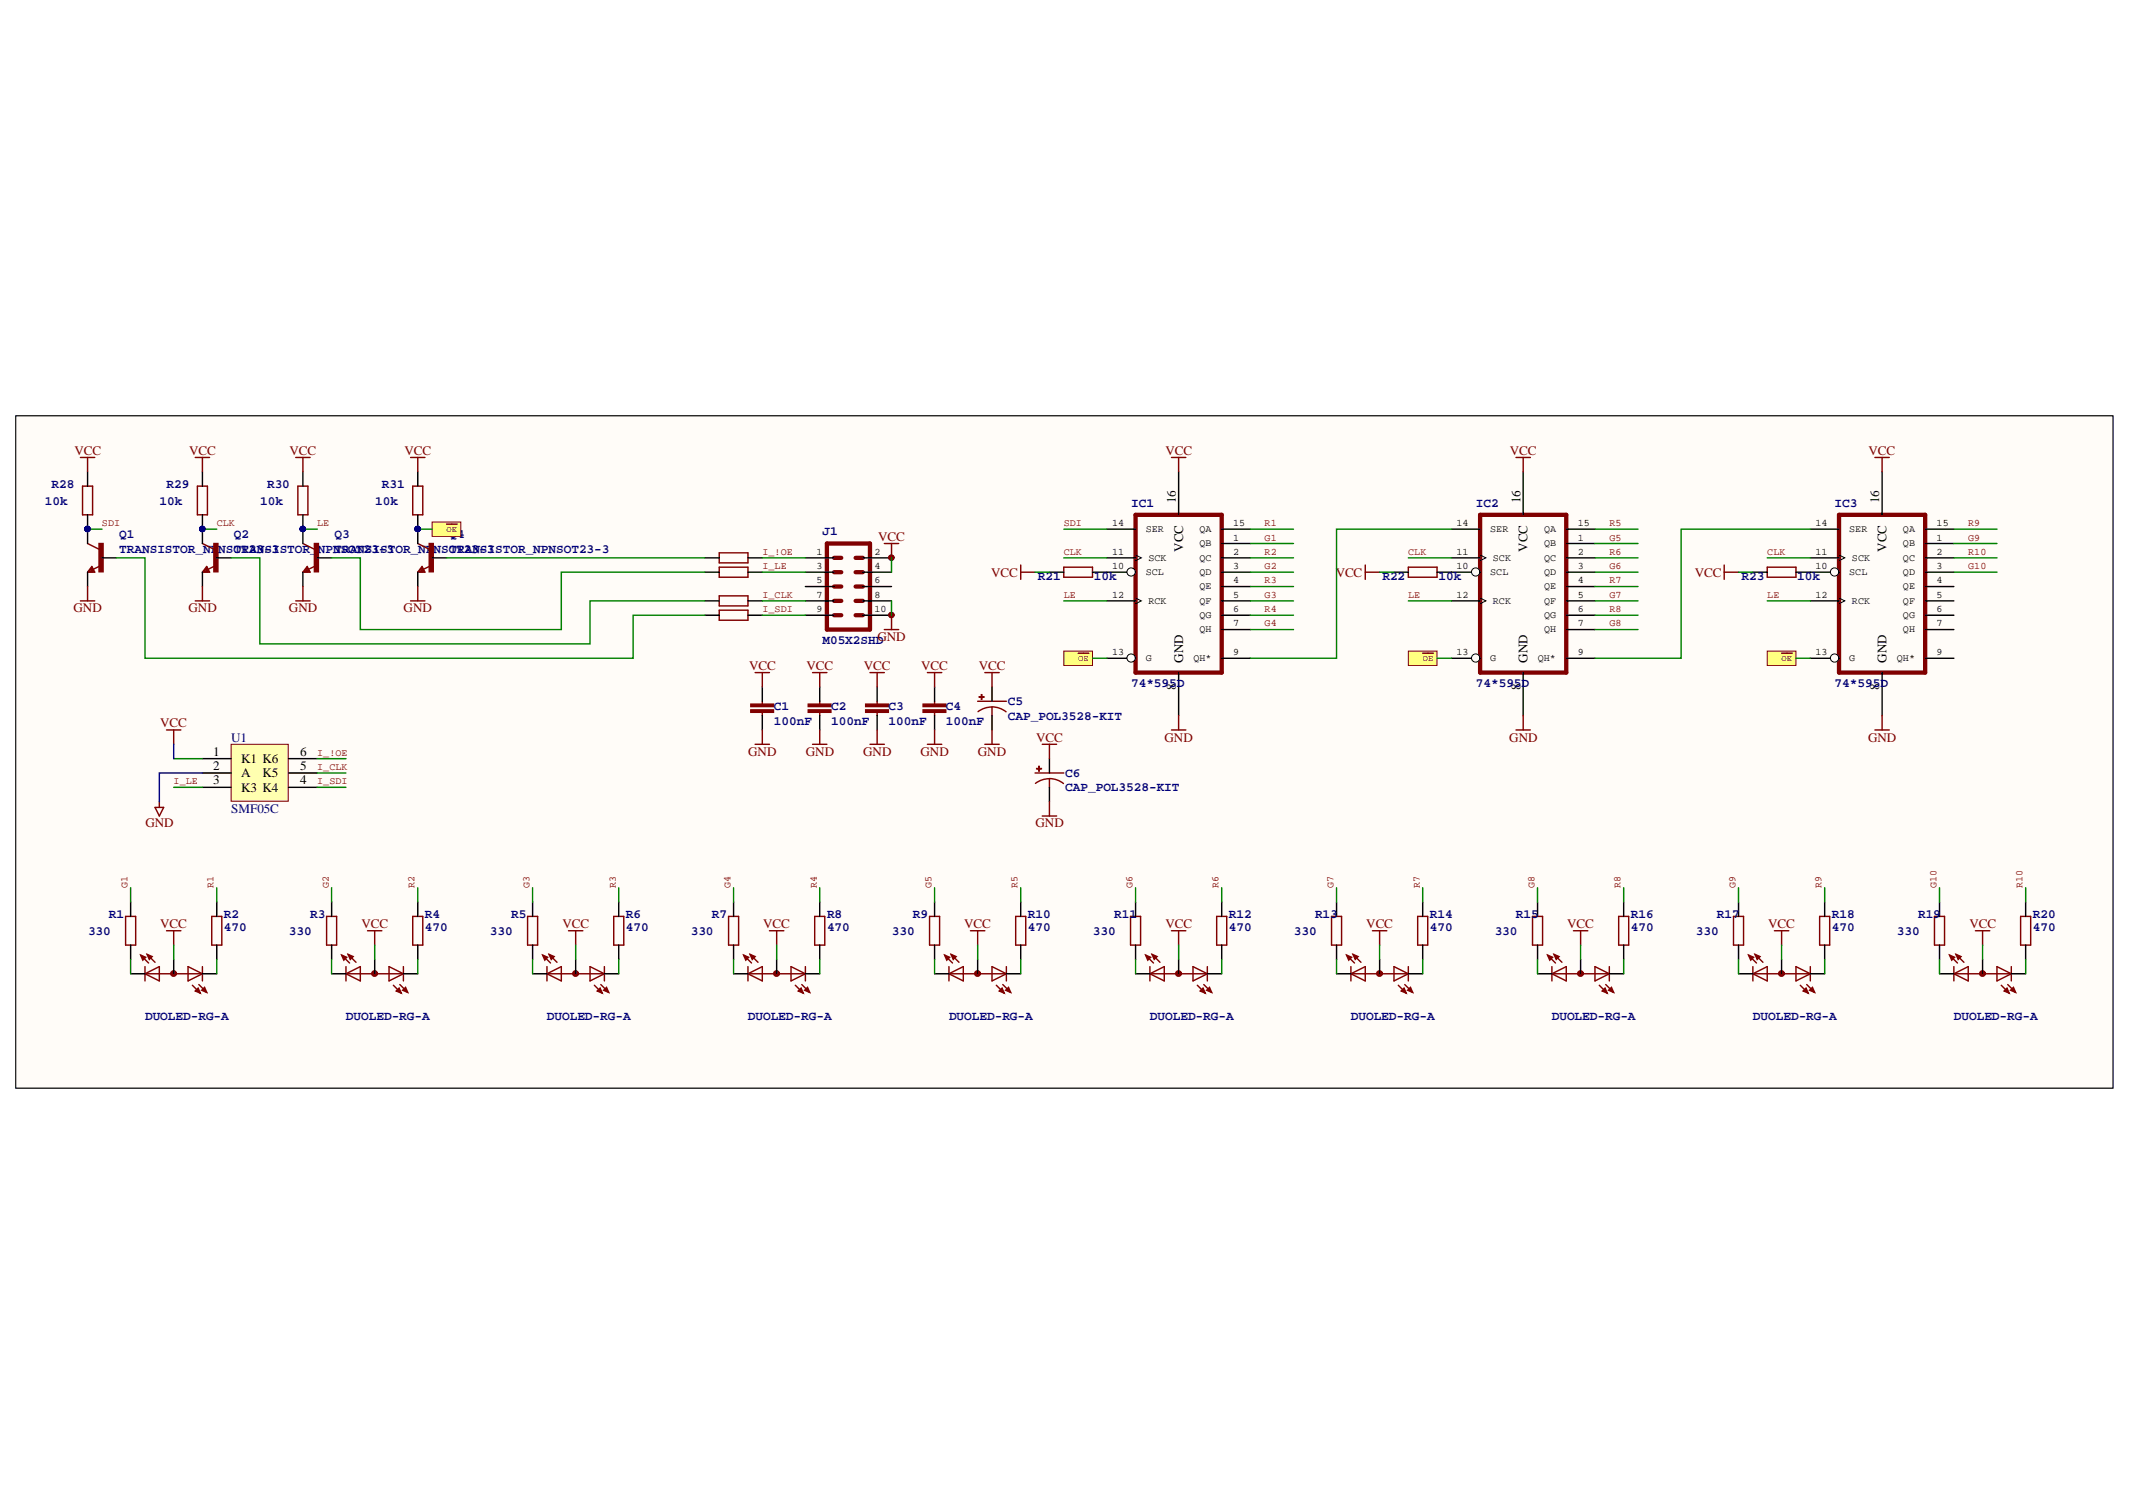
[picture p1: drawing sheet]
<svg xmlns="http://www.w3.org/2000/svg" width="297mm" height="210mm" viewBox="0 0 297 210" stroke-linecap="round" stroke-linejoin="round" font-family="sans-serif">
<defs><g id="words">
<g font-size="1.8" fill="#800000">
<text x="10.4" y="63.3">VCC</text>
<text x="26.3" y="63.3">VCC</text>
<text x="40.3" y="63.3">VCC</text>
<text x="56.4" y="63.3">VCC</text>
<text x="162.4" y="63.3">VCC</text>
<text x="210.4" y="63.3">VCC</text>
<text x="260.3" y="63.3">VCC</text>
<text x="122.4" y="75.3">VCC</text>
<text x="138.1" y="80.3">VCC</text>
<text x="186.1" y="80.3">VCC</text>
<text x="236.1" y="80.3">VCC</text>
<text x="10.2" y="85.3">GND</text>
<text x="26.3" y="85.3">GND</text>
<text x="40.3" y="85.3">GND</text>
<text x="56.2" y="85.3">GND</text>
<text x="122.2" y="89.3">GND</text>
<text x="104.4" y="93.3">VCC</text>
<text x="112.3" y="93.3">VCC</text>
<text x="120.3" y="93.3">VCC</text>
<text x="128.3" y="93.3">VCC</text>
<text x="136.4" y="93.3">VCC</text>
<text x="22.3" y="101.3">VCC</text>
<text x="104.2" y="105.3">GND</text>
<text x="112.3" y="105.3">GND</text>
<text x="120.3" y="105.3">GND</text>
<text x="128.2" y="105.3">GND</text>
<text x="136.2" y="105.3">GND</text>
<text x="144.4" y="103.3">VCC</text>
<text x="162.2" y="103.3">GND</text>
<text x="210.3" y="103.3">GND</text>
<text x="260.3" y="103.3">GND</text>
<text x="20.3" y="115.3">GND</text>
<text x="144.3" y="115.3">GND</text>
<text x="22.3" y="129.2">VCC</text>
<text x="50.4" y="129.2">VCC</text>
<text x="78.4" y="129.2">VCC</text>
<text x="106.3" y="129.2">VCC</text>
<text x="134.3" y="129.2">VCC</text>
<text x="162.4" y="129.2">VCC</text>
<text x="190.4" y="129.2">VCC</text>
<text x="218.4" y="129.2">VCC</text>
<text x="246.3" y="129.2">VCC</text>
<text x="274.4" y="129.2">VCC</text>
</g>
<g font-size="1.8" fill="#000080">
<text x="6.3" y="70.3">10k</text>
<text x="7.2" y="68">R28</text>
<text x="22.2" y="70.3">10k</text>
<text x="23.2" y="68">R29</text>
<text x="36.2" y="70.3">10k</text>
<text x="37.2" y="68">R30</text>
<text x="52.3" y="70.3">10k</text>
<text x="53.2" y="68">R31</text>
<text x="157.6" y="70.6">IC1</text>
<text x="205.6" y="70.6">IC2</text>
<text x="255.6" y="70.6">IC3</text>
<text x="16.6" y="75">Q1</text>
<text x="16.6" y="77">TRANSISTOR_NPNSOT23-3</text>
<text x="32.6" y="75">Q2</text>
<text x="32.6" y="77">TRANSISTOR_NPNSOT23-3</text>
<text x="46.6" y="75">Q3</text>
<text x="46.6" y="77">TRANSISTOR_NPNSOT23-3</text>
<text x="62.6" y="75">Q4</text>
<text x="62.6" y="77">TRANSISTOR_NPNSOT23-3</text>
<text x="114.6" y="74.6">J1</text>
<text x="144.6" y="80.8">R21</text>
<text x="152.4" y="80.7">10k</text>
<text x="192.6" y="80.8">R22</text>
<text x="200.4" y="80.7">10k</text>
<text x="242.6" y="80.8">R23</text>
<text x="250.4" y="80.7">10k</text>
<text x="114.6" y="89.7">M05X2SHD</text>
<text x="157.6" y="95.7">74*595D</text>
<text x="205.6" y="95.7">74*595D</text>
<text x="255.6" y="95.7">74*595D</text>
<text x="107.8" y="99">C1</text>
<text x="107.8" y="100.9">100nF</text>
<text x="115.8" y="99">C2</text>
<text x="115.8" y="100.9">100nF</text>
<text x="123.8" y="99">C3</text>
<text x="123.8" y="100.9">100nF</text>
<text x="131.8" y="99">C4</text>
<text x="131.8" y="100.9">100nF</text>
<text x="140.4" y="98.2">C5</text>
<text x="140.4" y="100.2">CAP_POL3528-KIT</text>
<text x="32.2" y="103.3">U1</text>
<text x="32.2" y="113.3">SMF05C</text>
<text x="148.4" y="108.2">C6</text>
<text x="148.4" y="110.2">CAP_POL3528-KIT</text>
<text x="12.3" y="130.2">330</text>
<text x="15.2" y="127.9">R1</text>
<text x="31.2" y="127.9">R2</text>
<text x="31.2" y="129.7">470</text>
<text x="40.3" y="130.2">330</text>
<text x="43.2" y="127.9">R3</text>
<text x="59.2" y="127.9">R4</text>
<text x="59.2" y="129.7">470</text>
<text x="68.2" y="130.2">330</text>
<text x="71.2" y="127.9">R5</text>
<text x="87.2" y="127.9">R6</text>
<text x="87.2" y="129.7">470</text>
<text x="96.2" y="130.2">330</text>
<text x="99.2" y="127.9">R7</text>
<text x="115.2" y="127.9">R8</text>
<text x="115.2" y="129.7">470</text>
<text x="124.3" y="130.2">330</text>
<text x="127.2" y="127.9">R9</text>
<text x="143.2" y="127.9">R10</text>
<text x="143.2" y="129.7">470</text>
<text x="152.3" y="130.2">330</text>
<text x="155.2" y="127.9">R11</text>
<text x="171.2" y="127.9">R12</text>
<text x="171.2" y="129.7">470</text>
<text x="180.3" y="130.2">330</text>
<text x="183.2" y="127.9">R13</text>
<text x="199.2" y="127.9">R14</text>
<text x="199.2" y="129.7">470</text>
<text x="208.2" y="130.2">330</text>
<text x="211.2" y="127.9">R15</text>
<text x="227.2" y="127.9">R16</text>
<text x="227.2" y="129.7">470</text>
<text x="236.3" y="130.2">330</text>
<text x="239.2" y="127.9">R17</text>
<text x="255.2" y="127.9">R18</text>
<text x="255.2" y="129.7">470</text>
<text x="264.3" y="130.2">330</text>
<text x="267.2" y="127.9">R19</text>
<text x="283.2" y="127.9">R20</text>
<text x="283.2" y="129.7">470</text>
<text x="20.2" y="142.1">DUOLED-RG-A</text>
<text x="48.2" y="142.1">DUOLED-RG-A</text>
<text x="76.2" y="142.1">DUOLED-RG-A</text>
<text x="104.2" y="142.1">DUOLED-RG-A</text>
<text x="132.2" y="142.1">DUOLED-RG-A</text>
<text x="160.2" y="142.1">DUOLED-RG-A</text>
<text x="188.2" y="142.1">DUOLED-RG-A</text>
<text x="216.2" y="142.1">DUOLED-RG-A</text>
<text x="244.2" y="142.1">DUOLED-RG-A</text>
<text x="272.2" y="142.1">DUOLED-RG-A</text>
</g>
<g font-size="1.8">
<text x="163.8" y="70.1" transform="rotate(-90 163.8 70.1)">16</text>
<text x="211.8" y="70.1" transform="rotate(-90 211.8 70.1)">16</text>
<text x="261.8" y="70.1" transform="rotate(-90 261.8 70.1)">16</text>
<text x="164.8" y="76.8" transform="rotate(-90 164.8 76.8)">VCC</text>
<text x="212.8" y="76.8" transform="rotate(-90 212.8 76.8)">VCC</text>
<text x="262.8" y="76.8" transform="rotate(-90 262.8 76.8)">VCC</text>
<text x="164.8" y="92.3" transform="rotate(-90 164.8 92.3)">GND</text>
<text x="212.8" y="92.3" transform="rotate(-90 212.8 92.3)">GND</text>
<text x="262.8" y="92.3" transform="rotate(-90 262.8 92.3)">GND</text>
<text x="163.8" y="96.2" transform="rotate(-90 163.8 96.2)">8</text>
<text x="211.8" y="96.2" transform="rotate(-90 211.8 96.2)">8</text>
<text x="261.8" y="96.2" transform="rotate(-90 261.8 96.2)">8</text>
<text x="29.7" y="105.3">1</text>
<text x="29.7" y="107.3">2</text>
<text x="33.6" y="106.3">K1 K6</text>
<text x="41.8" y="107.3">5</text>
<text x="41.8" y="105.3">6</text>
<text x="29.7" y="109.3">3</text>
<text x="33.6" y="108.3">A</text>
<text x="33.6" y="110.3">K3 K4</text>
<text x="36.6" y="108.3">K5</text>
<text x="41.8" y="109.3">4</text>
</g>
<g font-size="1.4" fill="#800000">
<text x="14.2" y="73.3">SDI</text>
<text x="30.2" y="73.3">CLK</text>
<text x="44.2" y="73.3">LE</text>
<text x="106.2" y="77.3">I_!OE</text>
<text x="148.2" y="77.3">CLK</text>
<text x="148.2" y="73.3">SDI</text>
<text x="176.2" y="75.3">G1</text>
<text x="176.2" y="73.3">R1</text>
<text x="176.2" y="77.3">R2</text>
<text x="196.2" y="77.3">CLK</text>
<text x="224.2" y="75.3">G5</text>
<text x="224.2" y="73.3">R5</text>
<text x="224.2" y="77.3">R6</text>
<text x="246.2" y="77.3">CLK</text>
<text x="274.2" y="75.3">G9</text>
<text x="274.2" y="73.3">R9</text>
<text x="274.2" y="77.3">R10</text>
<text x="106.2" y="79.3">I_LE</text>
<text x="106.2" y="83.3">I_CLK</text>
<text x="148.2" y="83.3">LE</text>
<text x="176.2" y="79.3">G2</text>
<text x="176.2" y="83.3">G3</text>
<text x="176.2" y="81.3">R3</text>
<text x="196.2" y="83.3">LE</text>
<text x="224.2" y="79.3">G6</text>
<text x="224.2" y="83.3">G7</text>
<text x="224.2" y="81.3">R7</text>
<text x="246.2" y="83.3">LE</text>
<text x="274.2" y="79.3">G10</text>
<text x="106.2" y="85.3">I_SDI</text>
<text x="176.2" y="87.3">G4</text>
<text x="176.2" y="85.3">R4</text>
<text x="224.2" y="87.3">G8</text>
<text x="224.2" y="85.3">R8</text>
<text x="44.2" y="105.2">I_!OE</text>
<text x="44.2" y="107.2">I_CLK</text>
<text x="24.2" y="109.3">I_LE</text>
<text x="44.2" y="109.3">I_SDI</text>
<text x="17.8" y="123.7" transform="rotate(-90 17.8 123.7)">G1</text>
<text x="29.8" y="123.7" transform="rotate(-90 29.8 123.7)">R1</text>
<text x="45.8" y="123.7" transform="rotate(-90 45.8 123.7)">G2</text>
<text x="57.8" y="123.7" transform="rotate(-90 57.8 123.7)">R2</text>
<text x="73.8" y="123.7" transform="rotate(-90 73.8 123.7)">G3</text>
<text x="85.8" y="123.7" transform="rotate(-90 85.8 123.7)">R3</text>
<text x="101.8" y="123.7" transform="rotate(-90 101.8 123.7)">G4</text>
<text x="113.8" y="123.7" transform="rotate(-90 113.8 123.7)">R4</text>
<text x="129.8" y="123.7" transform="rotate(-90 129.8 123.7)">G5</text>
<text x="141.8" y="123.7" transform="rotate(-90 141.8 123.7)">R5</text>
<text x="157.8" y="123.7" transform="rotate(-90 157.8 123.7)">G6</text>
<text x="169.8" y="123.7" transform="rotate(-90 169.8 123.7)">R6</text>
<text x="185.8" y="123.7" transform="rotate(-90 185.8 123.7)">G7</text>
<text x="197.8" y="123.7" transform="rotate(-90 197.8 123.7)">R7</text>
<text x="213.8" y="123.7" transform="rotate(-90 213.8 123.7)">G8</text>
<text x="225.8" y="123.7" transform="rotate(-90 225.8 123.7)">R8</text>
<text x="241.8" y="123.7" transform="rotate(-90 241.8 123.7)">G9</text>
<text x="253.8" y="123.7" transform="rotate(-90 253.8 123.7)">R9</text>
<text x="269.8" y="123.7" transform="rotate(-90 269.8 123.7)">G10</text>
<text x="281.8" y="123.7" transform="rotate(-90 281.8 123.7)">R10</text>
</g>
<g font-size="1.4">
<text x="113.7" y="77.3">1</text>
<text x="121.8" y="77.3">2</text>
<text x="154.9" y="77.3">11</text>
<text x="154.9" y="73.3">14</text>
<text x="159.6" y="74.1">SER</text>
<text x="167.1" y="76.1">QB</text>
<text x="167.1" y="74.1">QA</text>
<text x="171.8" y="75.3">1</text>
<text x="171.8" y="77.3">2</text>
<text x="171.8" y="73.3">15</text>
<text x="202.9" y="77.3">11</text>
<text x="202.9" y="73.3">14</text>
<text x="207.6" y="74.1">SER</text>
<text x="215.1" y="76.1">QB</text>
<text x="215.1" y="74.1">QA</text>
<text x="219.8" y="75.3">1</text>
<text x="219.8" y="77.3">2</text>
<text x="219.8" y="73.3">15</text>
<text x="252.9" y="77.3">11</text>
<text x="252.9" y="73.3">14</text>
<text x="257.6" y="74.1">SER</text>
<text x="265.1" y="76.1">QB</text>
<text x="265.1" y="74.1">QA</text>
<text x="269.8" y="75.3">1</text>
<text x="269.8" y="77.3">2</text>
<text x="269.8" y="73.3">15</text>
<text x="113.7" y="83.3">7</text>
<text x="113.7" y="81.3">5</text>
<text x="113.7" y="79.3">3</text>
<text x="121.8" y="83.3">8</text>
<text x="121.8" y="81.3">6</text>
<text x="121.8" y="79.3">4</text>
<text x="154.9" y="79.3">10</text>
<text x="154.9" y="83.3">12</text>
<text x="159.6" y="80.1">SCL</text>
<text x="160" y="78.1">SCK</text>
<text x="167.1" y="78.1">QC</text>
<text x="167.1" y="80.1">QD</text>
<text x="167.1" y="82.1">QE</text>
<text x="171.8" y="79.3">3</text>
<text x="171.8" y="81.3">4</text>
<text x="171.8" y="83.3">5</text>
<text x="202.9" y="79.3">10</text>
<text x="202.9" y="83.3">12</text>
<text x="207.6" y="80.1">SCL</text>
<text x="208" y="78.1">SCK</text>
<text x="215.1" y="78.1">QC</text>
<text x="215.1" y="80.1">QD</text>
<text x="215.1" y="82.1">QE</text>
<text x="219.8" y="79.3">3</text>
<text x="219.8" y="81.3">4</text>
<text x="219.8" y="83.3">5</text>
<text x="252.9" y="79.3">10</text>
<text x="252.9" y="83.3">12</text>
<text x="257.6" y="80.1">SCL</text>
<text x="258" y="78.1">SCK</text>
<text x="265.1" y="78.1">QC</text>
<text x="265.1" y="80.1">QD</text>
<text x="265.1" y="82.1">QE</text>
<text x="269.8" y="79.3">3</text>
<text x="269.8" y="81.3">4</text>
<text x="269.8" y="83.3">5</text>
<text x="113.7" y="85.3">9</text>
<text x="121.8" y="85.3">10</text>
<text x="160" y="84.1">RCK</text>
<text x="167.1" y="84.1">QF</text>
<text x="167.1" y="86.1">QG</text>
<text x="167.1" y="88.1">QH</text>
<text x="171.8" y="85.3">6</text>
<text x="171.8" y="87.3">7</text>
<text x="208" y="84.1">RCK</text>
<text x="215.1" y="84.1">QF</text>
<text x="215.1" y="86.1">QG</text>
<text x="215.1" y="88.1">QH</text>
<text x="219.8" y="85.3">6</text>
<text x="219.8" y="87.3">7</text>
<text x="258" y="84.1">RCK</text>
<text x="265.1" y="84.1">QF</text>
<text x="265.1" y="86.1">QG</text>
<text x="265.1" y="88.1">QH</text>
<text x="269.8" y="85.3">6</text>
<text x="269.8" y="87.3">7</text>
<text x="154.9" y="91.3">13</text>
<text x="159.6" y="92.1">G</text>
<text x="166.3" y="92.1">QH*</text>
<text x="171.8" y="91.3">9</text>
<text x="202.9" y="91.3">13</text>
<text x="207.6" y="92.1">G</text>
<text x="214.3" y="92.1">QH*</text>
<text x="219.8" y="91.3">9</text>
<text x="252.9" y="91.3">13</text>
<text x="257.6" y="92.1">G</text>
<text x="264.3" y="92.1">QH*</text>
<text x="269.8" y="91.3">9</text>
</g>
<g font-size="1.2" fill="#800000">
<text x="62.2" y="74">OE</text>
<text x="150.2" y="92">OE</text>
<text x="198.2" y="92">OE</text>
<text x="248.2" y="92">OE</text>
</g>
</g></defs>
<path d="M2.2 57.9h292.2v93.7h-292.2z" fill="#fffcf8" stroke="#000" stroke-width=".14"/>
<g fill="#000080" stroke="#000080" stroke-width=".14">
<circle cx="124.2" cy="85.7" r=".37"/>
<circle cx="124.2" cy="77.7" r=".37"/>
</g>
<path d="M158.2 71.7h12v22h-12z" fill="none" stroke="#800000" stroke-width=".6"/>
<path d="M154.2 79.7h4M170.2 75.7h4M170.2 77.7h4M170.2 79.7h4M170.2 81.7h4M170.2 83.7h4M170.2 85.7h4M170.2 87.7h4" fill="none" stroke="#000" stroke-width=".2"/>
<circle cx="157.6" cy="79.7" r=".57" fill="#fffcf8" stroke="#000" stroke-width=".14"/>
<path d="M154.2 77.7h4M154.2 83.7h4M154.2 91.7h4" fill="none" stroke="#000" stroke-width=".2"/>
<path d="M158.2 77.3l.8 .4-.8 .4M158.2 83.3l.8 .4-.8 .4" fill="none" stroke="#000" stroke-width=".14"/>
<circle cx="157.6" cy="91.7" r=".57" fill="#fffcf8" stroke="#000" stroke-width=".14"/>
<g fill="none" stroke="#000" stroke-width=".2">
<path d="M154.2 73.7h4M164.2 65.7v6M170.2 73.7h4M202.2 79.7h4M218.2 75.7h4M218.2 77.7h4M218.2 79.7h4M164.2 93.7v6M170.2 91.7h4M218.2 81.7h4M218.2 83.7h4M218.2 85.7h4"/>
<path d="M218.2 87.7h4"/>
</g>
<path d="M206.2 71.7h12v22h-12z" fill="none" stroke="#800000" stroke-width=".6"/>
<circle cx="205.6" cy="79.7" r=".57" fill="#fffcf8" stroke="#000" stroke-width=".14"/>
<path d="M202.2 77.7h4M202.2 83.7h4M202.2 91.7h4" fill="none" stroke="#000" stroke-width=".2"/>
<path d="M206.2 77.3l.8 .4-.8 .4M206.2 83.3l.8 .4-.8 .4" fill="none" stroke="#000" stroke-width=".14"/>
<circle cx="205.6" cy="91.7" r=".57" fill="#fffcf8" stroke="#000" stroke-width=".14"/>
<g fill="none" stroke="#000" stroke-width=".2">
<path d="M202.2 73.7h4M212.2 65.7v6M218.2 73.7h4M252.2 79.7h4M268.2 75.7h4M268.2 77.7h4M268.2 79.7h4M212.2 93.7v6M218.2 91.7h4M268.2 81.7h4M268.2 83.7h4M268.2 85.7h4"/>
<path d="M268.2 87.7h4"/>
</g>
<path d="M256.2 71.7h12v22h-12z" fill="none" stroke="#800000" stroke-width=".6"/>
<circle cx="255.6" cy="79.7" r=".57" fill="#fffcf8" stroke="#000" stroke-width=".14"/>
<path d="M252.2 77.7h4M252.2 83.7h4M252.2 91.7h4" fill="none" stroke="#000" stroke-width=".2"/>
<path d="M256.2 77.3l.8 .4-.8 .4M256.2 83.3l.8 .4-.8 .4" fill="none" stroke="#000" stroke-width=".14"/>
<circle cx="255.6" cy="91.7" r=".57" fill="#fffcf8" stroke="#000" stroke-width=".14"/>
<path d="M252.2 73.7h4M262.2 65.7v6M268.2 73.7h4M262.2 93.7v6M268.2 91.7h4" fill="none" stroke="#000" stroke-width=".2"/>
<path d="M19.6 133l1.1 1.1M20.2 135.6h8M20.2 135.6l2-1v2zM20.2 134.6v2M20.5 132.9l1.1 1.1M26.2 134.6l2 1-2 1zM26.8 137.2l1.1 1.1M27.7 137.1l1.1 1.1M28.2 134.6v2" fill="none" stroke="#800000" stroke-width=".2"/>
<path d="M20.5 132.9l.7 .3-.4 .4z" fill="#800000"/>
<path d="M20.5 132.9l.7 .3-.4 .4z" fill="none" stroke="#800000" stroke-width=".2"/>
<path d="M19.6 133l.7 .3-.4 .4z" fill="#800000"/>
<path d="M19.6 133l.7 .3-.4 .4z" fill="none" stroke="#800000" stroke-width=".2"/>
<path d="M28.1 137.9l.4-.4 .3 .7z" fill="#800000"/>
<path d="M28.1 137.9l.4-.4 .3 .7z" fill="none" stroke="#800000" stroke-width=".2"/>
<path d="M27.2 138l.4-.4 .3 .7z" fill="#800000"/>
<path d="M17.5 127.6h1.4v4h-1.4zM27.2 138l.4-.4 .3 .7zM29.5 127.6h1.4v4h-1.4zM47.6 133l1.1 1.1M48.2 135.6h8M48.2 135.6l2-1v2zM48.2 134.6v2M48.5 132.9l1.1 1.1M54.2 134.6l2 1-2 1zM54.8 137.2l1.1 1.1M55.7 137.1l1.1 1.1M56.2 134.6v2" fill="none" stroke="#800000" stroke-width=".2"/>
<circle cx="24.2" cy="135.6" r=".18" fill="none" stroke="#800000" stroke-width=".6"/>
<path d="M18.2 135.6h2M18.2 125.6v2M18.2 131.6v2M24.2 133.6v2M28.2 135.6h2M30.2 125.6v2M30.2 131.6v2" fill="none" stroke="#000" stroke-width=".2"/>
<path d="M48.5 132.9l.7 .3-.4 .4z" fill="#800000"/>
<path d="M48.5 132.9l.7 .3-.4 .4z" fill="none" stroke="#800000" stroke-width=".2"/>
<path d="M47.6 133l.7 .3-.4 .4z" fill="#800000"/>
<path d="M47.6 133l.7 .3-.4 .4z" fill="none" stroke="#800000" stroke-width=".2"/>
<path d="M56.1 137.9l.4-.4 .3 .7z" fill="#800000"/>
<path d="M56.1 137.9l.4-.4 .3 .7z" fill="none" stroke="#800000" stroke-width=".2"/>
<path d="M55.2 138l.4-.4 .3 .7z" fill="#800000"/>
<path d="M45.5 127.6h1.4v4h-1.4zM55.2 138l.4-.4 .3 .7zM57.5 127.6h1.4v4h-1.4zM75.6 133l1.1 1.1M76.2 135.6h8M76.2 135.6l2-1v2zM76.2 134.6v2M76.5 132.9l1.1 1.1M82.2 134.6l2 1-2 1zM82.8 137.2l1.1 1.1M83.7 137.1l1.1 1.1M84.2 134.6v2" fill="none" stroke="#800000" stroke-width=".2"/>
<circle cx="52.2" cy="135.6" r=".18" fill="none" stroke="#800000" stroke-width=".6"/>
<path d="M46.2 135.6h2M46.2 125.6v2M46.2 131.6v2M52.2 133.6v2M56.2 135.6h2M58.2 125.6v2M58.2 131.6v2" fill="none" stroke="#000" stroke-width=".2"/>
<path d="M76.5 132.9l.7 .3-.4 .4z" fill="#800000"/>
<path d="M76.5 132.9l.7 .3-.4 .4z" fill="none" stroke="#800000" stroke-width=".2"/>
<path d="M75.6 133l.7 .3-.4 .4z" fill="#800000"/>
<path d="M75.6 133l.7 .3-.4 .4z" fill="none" stroke="#800000" stroke-width=".2"/>
<path d="M84.1 137.9l.4-.4 .3 .7z" fill="#800000"/>
<path d="M84.1 137.9l.4-.4 .3 .7z" fill="none" stroke="#800000" stroke-width=".2"/>
<path d="M83.2 138l.4-.4 .3 .7z" fill="#800000"/>
<path d="M73.5 127.6h1.4v4h-1.4zM83.2 138l.4-.4 .3 .7zM85.5 127.6h1.4v4h-1.4zM103.6 133l1.1 1.1M104.2 135.6h8M104.2 135.6l2-1v2zM104.2 134.6v2M104.5 132.9l1.1 1.1M110.2 134.6l2 1-2 1zM110.8 137.2l1.1 1.1M111.7 137.1l1.1 1.1M112.2 134.6v2" fill="none" stroke="#800000" stroke-width=".2"/>
<circle cx="80.2" cy="135.6" r=".18" fill="none" stroke="#800000" stroke-width=".6"/>
<path d="M74.2 135.6h2M74.2 125.6v2M74.2 131.6v2M80.2 133.6v2M84.2 135.6h2M86.2 125.6v2M86.2 131.6v2" fill="none" stroke="#000" stroke-width=".2"/>
<path d="M104.5 132.9l.7 .3-.4 .4z" fill="#800000"/>
<path d="M104.5 132.9l.7 .3-.4 .4z" fill="none" stroke="#800000" stroke-width=".2"/>
<path d="M103.6 133l.7 .3-.4 .4z" fill="#800000"/>
<path d="M103.6 133l.7 .3-.4 .4z" fill="none" stroke="#800000" stroke-width=".2"/>
<path d="M112.1 137.9l.4-.4 .3 .7z" fill="#800000"/>
<path d="M112.1 137.9l.4-.4 .3 .7z" fill="none" stroke="#800000" stroke-width=".2"/>
<path d="M111.2 138l.4-.4 .3 .7z" fill="#800000"/>
<path d="M101.5 127.6h1.4v4h-1.4zM111.2 138l.4-.4 .3 .7zM113.5 127.6h1.4v4h-1.4zM131.6 133l1.1 1.1M132.2 135.6h8M132.2 135.6l2-1v2zM132.2 134.6v2M132.5 132.9l1.1 1.1M138.2 134.6l2 1-2 1zM138.8 137.2l1.1 1.1M139.7 137.1l1.1 1.1M140.2 134.6v2" fill="none" stroke="#800000" stroke-width=".2"/>
<circle cx="108.2" cy="135.6" r=".18" fill="none" stroke="#800000" stroke-width=".6"/>
<path d="M102.2 135.6h2M102.2 125.6v2M102.2 131.6v2M108.2 133.6v2M112.2 135.6h2M114.2 125.6v2M114.2 131.6v2" fill="none" stroke="#000" stroke-width=".2"/>
<path d="M132.5 132.9l.7 .3-.4 .4z" fill="#800000"/>
<path d="M132.5 132.9l.7 .3-.4 .4z" fill="none" stroke="#800000" stroke-width=".2"/>
<path d="M131.6 133l.7 .3-.4 .4z" fill="#800000"/>
<path d="M131.6 133l.7 .3-.4 .4z" fill="none" stroke="#800000" stroke-width=".2"/>
<path d="M140.1 137.9l.4-.4 .3 .7z" fill="#800000"/>
<path d="M140.1 137.9l.4-.4 .3 .7z" fill="none" stroke="#800000" stroke-width=".2"/>
<path d="M139.2 138l.4-.4 .3 .7z" fill="#800000"/>
<path d="M129.5 127.6h1.4v4h-1.4zM139.2 138l.4-.4 .3 .7zM141.5 127.6h1.4v4h-1.4zM159.6 133l1.1 1.1M160.2 135.6h8M160.2 135.6l2-1v2zM160.2 134.6v2M160.5 132.9l1.1 1.1M166.2 134.6l2 1-2 1zM166.8 137.2l1.1 1.1M167.7 137.1l1.1 1.1M168.2 134.6v2" fill="none" stroke="#800000" stroke-width=".2"/>
<circle cx="136.2" cy="135.6" r=".18" fill="none" stroke="#800000" stroke-width=".6"/>
<path d="M130.2 135.6h2M130.2 125.6v2M130.2 131.6v2M136.2 133.6v2M140.2 135.6h2M142.2 125.6v2M142.2 131.6v2" fill="none" stroke="#000" stroke-width=".2"/>
<path d="M160.5 132.9l.7 .3-.4 .4z" fill="#800000"/>
<path d="M160.5 132.9l.7 .3-.4 .4z" fill="none" stroke="#800000" stroke-width=".2"/>
<path d="M159.6 133l.7 .3-.4 .4z" fill="#800000"/>
<path d="M159.6 133l.7 .3-.4 .4z" fill="none" stroke="#800000" stroke-width=".2"/>
<path d="M168.1 137.9l.4-.4 .3 .7z" fill="#800000"/>
<path d="M168.1 137.9l.4-.4 .3 .7z" fill="none" stroke="#800000" stroke-width=".2"/>
<path d="M167.2 138l.4-.4 .3 .7z" fill="#800000"/>
<path d="M157.5 127.6h1.4v4h-1.4zM167.2 138l.4-.4 .3 .7zM169.5 127.6h1.4v4h-1.4zM187.6 133l1.1 1.1M188.2 135.6h8M188.2 135.6l2-1v2zM188.2 134.6v2M188.5 132.9l1.1 1.1M194.2 134.6l2 1-2 1zM194.8 137.2l1.1 1.1M195.7 137.1l1.1 1.1M196.2 134.6v2" fill="none" stroke="#800000" stroke-width=".2"/>
<circle cx="164.2" cy="135.6" r=".18" fill="none" stroke="#800000" stroke-width=".6"/>
<path d="M158.2 135.6h2M158.2 125.6v2M158.2 131.6v2M164.2 133.6v2M168.2 135.6h2M170.2 125.6v2M170.2 131.6v2" fill="none" stroke="#000" stroke-width=".2"/>
<path d="M188.5 132.9l.7 .3-.4 .4z" fill="#800000"/>
<path d="M188.5 132.9l.7 .3-.4 .4z" fill="none" stroke="#800000" stroke-width=".2"/>
<path d="M187.6 133l.7 .3-.4 .4z" fill="#800000"/>
<path d="M187.6 133l.7 .3-.4 .4z" fill="none" stroke="#800000" stroke-width=".2"/>
<path d="M196.1 137.9l.4-.4 .3 .7z" fill="#800000"/>
<path d="M196.1 137.9l.4-.4 .3 .7z" fill="none" stroke="#800000" stroke-width=".2"/>
<path d="M195.2 138l.4-.4 .3 .7z" fill="#800000"/>
<path d="M185.5 127.6h1.4v4h-1.4zM195.2 138l.4-.4 .3 .7zM197.5 127.6h1.4v4h-1.4zM215.6 133l1.1 1.1M216.2 135.6h8M216.2 135.6l2-1v2zM216.2 134.6v2M216.5 132.9l1.1 1.1M222.2 134.6l2 1-2 1zM222.8 137.2l1.1 1.1M223.7 137.1l1.1 1.1M224.2 134.6v2" fill="none" stroke="#800000" stroke-width=".2"/>
<circle cx="192.2" cy="135.6" r=".18" fill="none" stroke="#800000" stroke-width=".6"/>
<path d="M186.2 135.6h2M186.2 125.6v2M186.2 131.6v2M192.2 133.6v2M196.2 135.6h2M198.2 125.6v2M198.2 131.6v2" fill="none" stroke="#000" stroke-width=".2"/>
<path d="M216.5 132.9l.7 .3-.4 .4z" fill="#800000"/>
<path d="M216.5 132.9l.7 .3-.4 .4z" fill="none" stroke="#800000" stroke-width=".2"/>
<path d="M215.6 133l.7 .3-.4 .4z" fill="#800000"/>
<path d="M215.6 133l.7 .3-.4 .4z" fill="none" stroke="#800000" stroke-width=".2"/>
<path d="M224.1 137.9l.4-.4 .3 .7z" fill="#800000"/>
<path d="M224.1 137.9l.4-.4 .3 .7z" fill="none" stroke="#800000" stroke-width=".2"/>
<path d="M223.2 138l.4-.4 .3 .7z" fill="#800000"/>
<path d="M213.5 127.6h1.4v4h-1.4zM223.2 138l.4-.4 .3 .7zM225.5 127.6h1.4v4h-1.4zM243.6 133l1.1 1.1M244.2 135.6h8M244.2 135.6l2-1v2zM244.2 134.6v2M244.5 132.9l1.1 1.1M250.2 134.6l2 1-2 1zM250.8 137.2l1.1 1.1M251.7 137.1l1.1 1.1M252.2 134.6v2" fill="none" stroke="#800000" stroke-width=".2"/>
<circle cx="220.2" cy="135.6" r=".18" fill="none" stroke="#800000" stroke-width=".6"/>
<path d="M214.2 135.6h2M214.2 125.6v2M214.2 131.6v2M220.2 133.6v2M224.2 135.6h2M226.2 125.6v2M226.2 131.6v2" fill="none" stroke="#000" stroke-width=".2"/>
<path d="M244.5 132.9l.7 .3-.4 .4z" fill="#800000"/>
<path d="M244.5 132.9l.7 .3-.4 .4z" fill="none" stroke="#800000" stroke-width=".2"/>
<path d="M243.6 133l.7 .3-.4 .4z" fill="#800000"/>
<path d="M243.6 133l.7 .3-.4 .4z" fill="none" stroke="#800000" stroke-width=".2"/>
<path d="M252.1 137.9l.4-.4 .3 .7z" fill="#800000"/>
<path d="M252.1 137.9l.4-.4 .3 .7z" fill="none" stroke="#800000" stroke-width=".2"/>
<path d="M251.2 138l.4-.4 .3 .7z" fill="#800000"/>
<path d="M241.5 127.6h1.4v4h-1.4zM251.2 138l.4-.4 .3 .7zM253.5 127.6h1.4v4h-1.4zM271.6 133l1.1 1.1M272.2 135.6h8M272.2 135.6l2-1v2zM272.2 134.6v2M272.5 132.9l1.1 1.1M278.2 134.6l2 1-2 1zM278.8 137.2l1.1 1.1M279.7 137.1l1.1 1.1M280.2 134.6v2" fill="none" stroke="#800000" stroke-width=".2"/>
<circle cx="248.2" cy="135.6" r=".18" fill="none" stroke="#800000" stroke-width=".6"/>
<path d="M242.2 135.6h2M242.2 125.6v2M242.2 131.6v2M248.2 133.6v2M252.2 135.6h2M254.2 125.6v2M254.2 131.6v2" fill="none" stroke="#000" stroke-width=".2"/>
<path d="M272.5 132.9l.7 .3-.4 .4z" fill="#800000"/>
<path d="M272.5 132.9l.7 .3-.4 .4z" fill="none" stroke="#800000" stroke-width=".2"/>
<path d="M271.6 133l.7 .3-.4 .4z" fill="#800000"/>
<path d="M271.6 133l.7 .3-.4 .4z" fill="none" stroke="#800000" stroke-width=".2"/>
<path d="M280.1 137.9l.4-.4 .3 .7z" fill="#800000"/>
<path d="M280.1 137.9l.4-.4 .3 .7z" fill="none" stroke="#800000" stroke-width=".2"/>
<path d="M279.2 138l.4-.4 .3 .7z" fill="#800000"/>
<g fill="none" stroke="#800000" stroke-width=".2">
<path d="M11.2 63.7h2M11.5 67.7h1.4v4h-1.4zM12.2 75.7l1.6 .8M12.2 63.7v2M12.8 78.9l.4 .8h-1zM12.8 79.3l-.1 .2h.3l-.2-.4-.4 .5h.6M14 78.8l-1 .5M27.2 63.7h2M27.5 67.7h1.4v4h-1.4zM28.2 75.7l1.6 .8M28.2 63.7v2M28.8 78.9l.4 .8h-1z"/>
<path d="M28.8 79.3l-.1 .2h.3l-.2-.4-.4 .5h.6M30 78.8l-1 .5M41.2 63.7h2M41.5 67.7h1.4v4h-1.4zM42.2 75.7l1.6 .8M42.2 63.7v2M42.8 78.9l.4 .8h-1zM42.8 79.3l-.1 .2h.3l-.2-.4-.4 .5h.6M44 78.8l-1 .5M57.2 63.7h2M57.5 67.7h1.4v4h-1.4zM58.2 75.7l1.6 .8"/>
<path d="M58.2 63.7v2M58.8 78.9l.4 .8h-1zM58.8 79.3l-.1 .2h.3l-.2-.4-.4 .5h.6M60 78.8l-1 .5M100.2 79h4v1.4h-4zM100.2 77h4v1.4h-4zM123.2 75.7h2M124.2 75.7v2M142.2 79.7h2M142.2 78.7v2M148.2 79h4v1.4h-4zM190.2 79.7h2"/>
<path d="M190.2 78.7v2M196.2 79h4v1.4h-4zM240.2 79.7h2M240.2 78.7v2M246.2 79h4v1.4h-4zM11.2 83.7h2M12.2 81.7v2M27.2 83.7h2M28.2 81.7v2M41.2 83.7h2M42.2 81.7v2M57.2 83.7h2"/>
<path d="M58.2 81.7v2M100.2 83h4v1.4h-4zM100.2 85h4v1.4h-4zM105.2 93.7h2M106.2 93.7v2M106.2 97.7v.4M106.2 99.3v.4M113.2 93.7h2M114.2 93.7v2M114.2 97.7v.4M114.2 99.3v.4M121.2 93.7h2"/>
<path d="M122.2 93.7v2M122.2 97.7v.4M122.2 99.3v.4M123.2 87.7h2M124.2 85.7v2M129.2 93.7h2M130.2 93.7v2M130.2 97.7v.4M130.2 99.3v.4M136.2 97.7h4M137.2 93.7h2M138.2 98.5a3.2 3.2 0 0 1 2 .6"/>
<path d="M138.2 98.5a3.2 3.2 0 0 0-1.9 .6M138.2 93.7v2M138.2 98.5v1.2M105.2 103.7h2M106.2 101.7v2M113.2 103.7h2M114.2 101.7v2M121.2 103.7h2M122.2 101.7v2M129.2 103.7h2M130.2 101.7v2M137.2 103.7h2"/>
<path d="M138.2 101.7v2M23.2 129.6h2M24.2 129.6v2M51.2 129.6h2M52.2 129.6v2M79.2 129.6h2M80.2 129.6v2M107.2 129.6h2M108.2 129.6v2M135.2 129.6h2M136.2 129.6v2M163.2 129.6h2"/>
<path d="M164.2 129.6v2M191.2 129.6h2M192.2 129.6v2M219.2 129.6h2M220.2 129.6v2M247.2 129.6h2M248.2 129.6v2M269.5 127.6h1.4v4h-1.4zM275.2 129.6h2M276.2 129.6v2M279.2 138l.4-.4 .3 .7zM281.5 127.6h1.4v4h-1.4z"/>
</g>
<g fill="none" stroke="#800000" stroke-width=".6">
<path d="M115.2 75.7h6v12h-6zM116.2 77.7h1M116.2 79.7h1M119.2 77.7h1M119.2 79.7h1M116.2 81.7h1M116.2 83.7h1M116.2 85.7h1M119.2 81.7h1M119.2 83.7h1M119.2 85.7h1"/>
<circle cx="276.2" cy="135.6" r=".18"/>
</g>
<g fill="none" stroke="#000" stroke-width=".2">
<path d="M12.2 65.7v2M12.2 71.7v4M12.2 79.7v2M14.2 77.7h2M28.2 65.7v2M28.2 71.7v4M28.2 79.7v2M30.2 77.7h2M42.2 65.7v2M42.2 71.7v4M42.2 79.7v2M44.2 77.7h2"/>
<path d="M58.2 65.7v2M58.2 71.7v4M58.2 79.7v2M60.2 77.7h2M98.2 79.7h2M98.2 77.7h2M104.2 79.7h2M104.2 77.7h2M112.2 79.7h4M112.2 77.7h4M120.2 79.7h4M120.2 77.7h4"/>
<path d="M146.2 79.7h2M152.2 79.7h2M194.2 79.7h2M200.2 79.7h2M244.2 79.7h2M250.2 79.7h2M98.2 85.7h2M98.2 83.7h2M104.2 85.7h2M104.2 83.7h2M106.2 95.7v2M106.2 99.7v2"/>
<path d="M112.2 85.7h4M112.2 83.7h4M112.2 81.7h4M114.2 95.7v2M114.2 99.7v2M120.2 85.7h4M120.2 83.7h4M120.2 81.7h4M122.2 95.7v2M122.2 99.7v2M130.2 95.7v2M130.2 99.7v2"/>
<path d="M138.2 95.7v2M138.2 99.7v2M270.2 135.6h2M270.2 125.6v2M270.2 131.6v2M276.2 133.6v2M280.2 135.6h2M282.2 125.6v2M282.2 131.6v2"/>
</g>
<g fill="#800000" stroke="#800000" stroke-width=".2">
<path d="M104.6 98.9h3.2v.3h-3.2z"/>
<path d="M104.6 98.1h3.2v.3h-3.2z"/>
<path d="M112.6 98.9h3.2v.3h-3.2z"/>
<path d="M112.6 98.1h3.2v.3h-3.2z"/>
<path d="M120.6 98.9h3.2v.3h-3.2z"/>
<path d="M120.6 98.1h3.2v.3h-3.2z"/>
<path d="M128.6 98.9h3.2v.3h-3.2z"/>
<path d="M128.6 98.1h3.2v.3h-3.2z"/>
<path d="M136.4 97.1h.7z"/>
<path d="M136.7 96.8l.1 .6z"/>
<path d="M13.8 75.7h.6v3.9h-.6z"/>
<path d="M29.8 75.7h.6v3.9h-.6z"/>
<path d="M43.8 75.7h.6v3.9h-.6z"/>
<path d="M59.8 75.7h.6v3.9h-.6z"/>
</g>
<g fill="#000080" stroke="#000080" stroke-width=".14">
<circle cx="12.2" cy="73.7" r=".37"/>
<circle cx="28.2" cy="73.7" r=".37"/>
<circle cx="42.2" cy="73.7" r=".37"/>
<circle cx="58.2" cy="73.7" r=".37"/>
</g>
<circle cx="124.2" cy="77.7" r=".37" fill="#800000" stroke="#800000" stroke-width=".14"/>
<path d="M148.2 90.7h4v2h-4z" fill-rule="evenodd" fill="#ffff80" stroke="#800000" stroke-width=".14"/>
<path d="M150.2 91h1.5" fill="none" stroke="#800000" stroke-width=".2"/>
<path d="M196.2 90.7h4v2h-4z" fill-rule="evenodd" fill="#ffff80" stroke="#800000" stroke-width=".14"/>
<path d="M198.2 91h1.5" fill="none" stroke="#800000" stroke-width=".2"/>
<path d="M246.2 90.7h4v2h-4z" fill-rule="evenodd" fill="#ffff80" stroke="#800000" stroke-width=".14"/>
<path d="M248.2 91h1.5" fill="none" stroke="#800000" stroke-width=".2"/>
<path d="M60.2 72.7h4v2h-4z" fill-rule="evenodd" fill="#ffff80" stroke="#800000" stroke-width=".14"/>
<g fill="none" stroke="#800000" stroke-width=".2">
<path d="M62.2 73h1.5M163.2 63.7h2M164.2 63.7v2M211.2 63.7h2M212.2 63.7v2M261.2 63.7h2M262.2 63.7v2M164.2 99.7v2M212.2 99.7v2M262.2 99.7v2M144.2 107.7h4M144.3 109.1a3.2 3.2 0 0 1 1.9-.6v1.2"/>
<path d="M145.2 113.7h2M145.2 103.7h2M146.2 108.4a3.2 3.2 0 0 1 2 .7M146.2 103.7v2M146.2 111.7v2M163.2 101.7h2M211.2 101.7h2M261.2 101.7h2"/>
</g>
<circle cx="124.2" cy="85.7" r=".37" fill="#800000" stroke="#800000" stroke-width=".14"/>
<g fill="none" stroke="#008000" stroke-width=".2">
<path d="M12.2 73.7h2M16.2 77.7h4v14h68v-6h10M28.2 73.7h2M32.2 77.7h4v12h46v-6h16M42.2 73.7h2M46.2 77.7h4v10h28v-8h20M58.2 73.7h2M62.2 77.7h36M106.2 79.7h6M106.2 77.7h6M124.2 77.7v2M144.2 79.7h2"/>
<path d="M148.2 73.7h6M148.2 77.7h6M174.2 79.7h6M174.2 75.7h6M174.2 73.7h6M174.2 77.7h6M192.2 79.7h2M196.2 77.7h6M202.2 73.7h-16v18h-12M222.2 79.7h6M222.2 75.7h6M222.2 73.7h6"/>
<path d="M222.2 77.7h6M242.2 79.7h2M246.2 77.7h6M252.2 73.7h-18v18h-12M272.2 79.7h6M272.2 75.7h6M272.2 73.7h6M272.2 77.7h6M106.2 83.7h6M106.2 85.7h6M124.2 83.7v2M148.2 83.7h6"/>
<path d="M152.2 91.7h2M174.2 83.7h6M174.2 87.7h6M174.2 81.7h6M174.2 85.7h6M196.2 83.7h6M200.2 91.7h2M222.2 83.7h6M222.2 87.7h6M222.2 81.7h6M222.2 85.7h6M246.2 83.7h6"/>
<path d="M250.2 91.7h2M18.2 123.6v2M18.2 133.6v2M24.2 131.6v2M30.2 123.6v2M30.2 133.6v2M46.2 123.6v2M46.2 133.6v2M52.2 131.6v2M58.2 123.6v2M58.2 133.6v2M74.2 123.6v2"/>
<path d="M74.2 133.6v2M80.2 131.6v2M86.2 123.6v2M86.2 133.6v2M102.2 123.6v2M102.2 133.6v2M108.2 131.6v2M114.2 123.6v2M114.2 133.6v2M130.2 123.6v2M130.2 133.6v2M136.2 131.6v2"/>
<path d="M142.2 123.6v2M142.2 133.6v2M158.2 123.6v2M158.2 133.6v2M164.2 131.6v2M170.2 123.6v2M170.2 133.6v2M186.2 123.6v2M186.2 133.6v2M192.2 131.6v2M198.2 123.6v2M198.2 133.6v2"/>
<path d="M214.2 123.6v2M214.2 133.6v2M220.2 131.6v2M226.2 123.6v2M226.2 133.6v2M242.2 123.6v2M242.2 133.6v2M248.2 131.6v2M254.2 123.6v2M254.2 133.6v2M270.2 123.6v2M270.2 133.6v2"/>
<path d="M276.2 131.6v2M282.2 123.6v2M282.2 133.6v2"/>
</g>
<g fill="#000080" stroke="#000080" stroke-width=".14">
<circle cx="58.2" cy="73.7" r=".37"/>
<circle cx="42.2" cy="73.7" r=".37"/>
<circle cx="28.2" cy="73.7" r=".37"/>
<circle cx="12.2" cy="73.7" r=".37"/>
</g>
<g fill="#800000" stroke="#800000" stroke-width=".2">
<path d="M144.4 107l.7 .1z"/>
<path d="M144.7 106.7l.1 .7z"/>
</g>
<path d="M146.2 105.7v2M146.2 109.7v2" fill="none" stroke="#000" stroke-width=".2"/>
<path d="M32.2 103.7h8v7.9h-8z" fill="#ffffb0" stroke="#800000" stroke-width=".14"/>
<path d="M28.2 105.7h4M28.2 107.7h4M28.2 109.7h4M40.2 105.7h4M40.2 107.7h4M40.2 109.7h4" fill="none" stroke="#000" stroke-width=".2"/>
<path d="M21.6 112.5h1.2l-.6 1.2zM22.2 111.7v.8M23.2 101.7h2M24.2 101.7v2" fill="none" stroke="#800000" stroke-width=".2"/>
<path d="M24.2 103.7v2M28.2 107.7h-6v4" fill="none" stroke="#000080" stroke-width=".2"/>
<path d="M24.2 105.7h4M24.2 109.7h4M44.2 105.7h4M44.2 109.7h4M44.2 107.7h4" fill="none" stroke="#008000" stroke-width=".2"/>
<use href="#words"/>
</svg>
